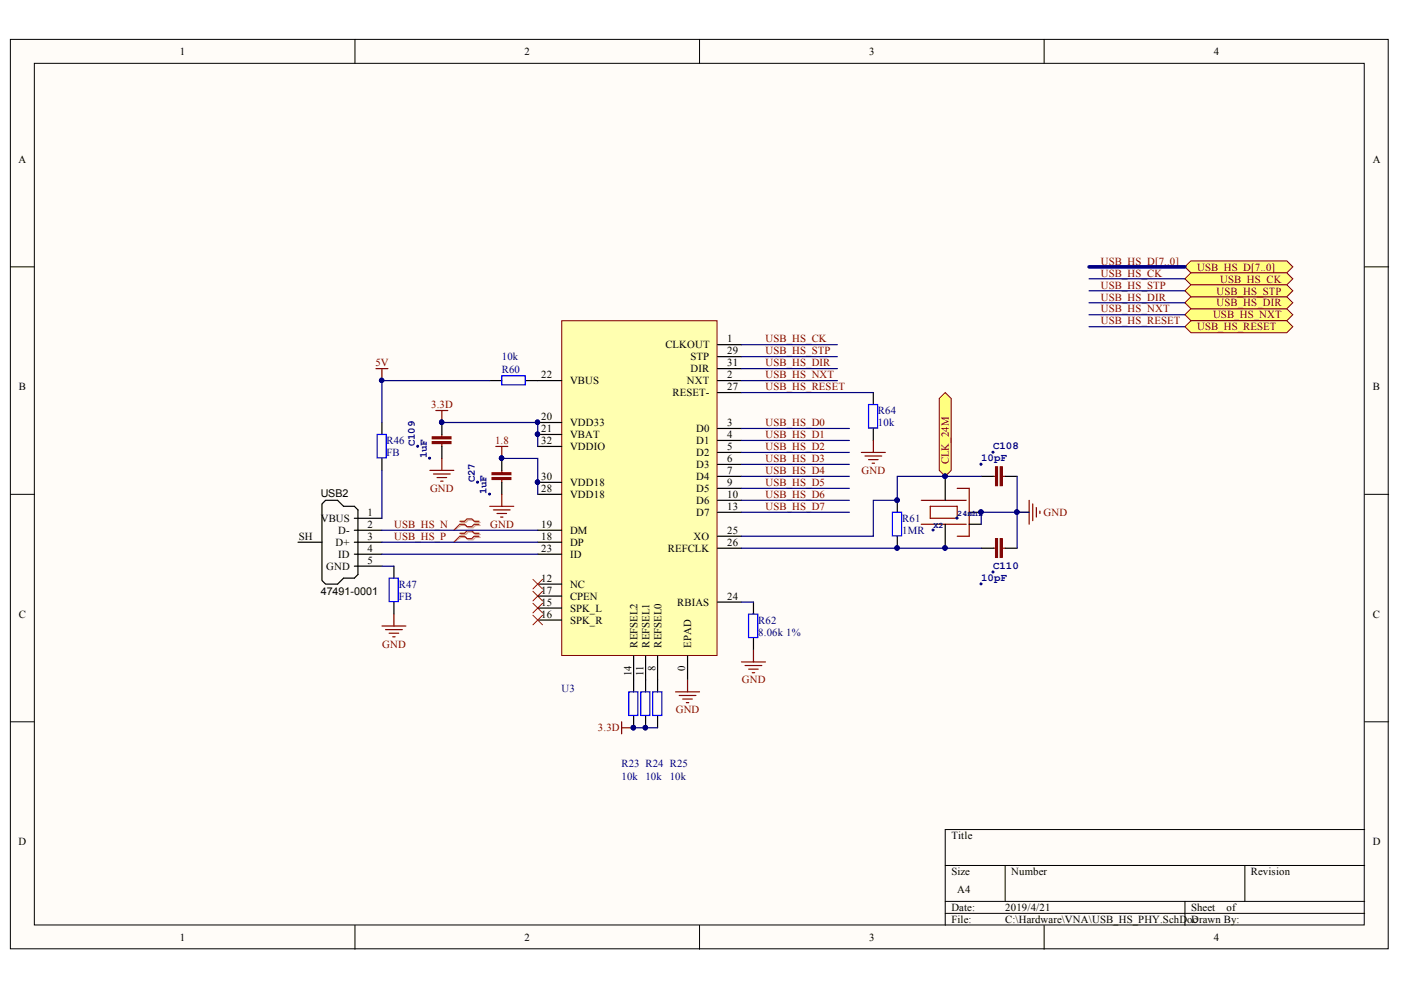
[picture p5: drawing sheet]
<svg xmlns="http://www.w3.org/2000/svg" width="297mm" height="210mm" viewBox="0 0 297 210" stroke-linecap="round" stroke-linejoin="round" font-family="sans-serif">
<defs><g id="words">
<g font-size="2.3">
<text x="38.1" y="11.7">1</text>
<text x="111.2" y="11.7">2</text>
<text x="184.3" y="11.7">3</text>
<text x="257.4" y="11.7">4</text>
<text x="3.9" y="34.5">A</text>
<text x="291.1" y="34.5">A</text>
<text x="141.1" y="73.9">CLKOUT</text>
<text x="146.4" y="76.4">STP</text>
<text x="154.2" y="72.6">1</text>
<text x="154.2" y="75.1">29</text>
<text x="154.2" y="77.7">31</text>
<text x="4" y="82.7">B</text>
<text x="114.8" y="80.2">22</text>
<text x="120.9" y="81.5">VBUS</text>
<text x="142.6" y="84">RESET-</text>
<text x="145.6" y="81.5">NXT</text>
<text x="146.4" y="78.9">DIR</text>
<text x="154.2" y="80.2">2</text>
<text x="154.2" y="82.7">27</text>
<text x="291.1" y="82.7">B</text>
<text x="114.8" y="89.1">20</text>
<text x="114.8" y="91.6">21</text>
<text x="114.8" y="94.1">32</text>
<text x="120.9" y="90.3">VDD33</text>
<text x="120.9" y="92.9">VBAT</text>
<text x="120.9" y="95.4">VDDIO</text>
<text x="147.6" y="91.6">D0</text>
<text x="147.6" y="94.1">D1</text>
<text x="154.2" y="90.3">3</text>
<text x="154.2" y="92.9">4</text>
<text x="154.2" y="95.4">5</text>
<text x="114.8" y="101.7">30</text>
<text x="147.6" y="96.7">D2</text>
<text x="147.6" y="99.2">D3</text>
<text x="147.6" y="101.7">D4</text>
<text x="154.2" y="97.9">6</text>
<text x="154.2" y="100.5">7</text>
<text x="68" y="105.4">USB2</text>
<text x="114.8" y="104.4">28</text>
<text x="120.9" y="105.6">VDD18</text>
<text x="120.9" y="103">VDD18</text>
<text x="147.6" y="104.4">D5</text>
<text x="147.6" y="106.9">D6</text>
<text x="154.2" y="103">9</text>
<text x="154.2" y="105.6">10</text>
<text x="68" y="110.7">VBUS</text>
<text x="71.7" y="113.2">D-</text>
<text x="77.9" y="109.4">1</text>
<text x="77.9" y="112">2</text>
<text x="114.8" y="112">19</text>
<text x="120.9" y="113.2">DM</text>
<text x="147.6" y="109.4">D7</text>
<text x="154.2" y="108.2">13</text>
<text x="154.2" y="113.2">25</text>
<text x="63.3" y="114.5">SH</text>
<text x="71.1" y="115.8">D+</text>
<text x="71.7" y="118.3">ID</text>
<text x="77.9" y="114.5">3</text>
<text x="77.9" y="117">4</text>
<text x="77.9" y="119.6">5</text>
<text x="114.8" y="114.5">18</text>
<text x="114.8" y="117">23</text>
<text x="120.9" y="115.8">DP</text>
<text x="120.9" y="118.3">ID</text>
<text x="141.6" y="117">REFCLK</text>
<text x="147.1" y="114.5">XO</text>
<text x="154.2" y="115.8">26</text>
<text x="69.2" y="120.8">GND</text>
<text x="114.8" y="123.4">12</text>
<text x="114.8" y="125.9">17</text>
<text x="120.9" y="124.6">NC</text>
<text x="4" y="131">C</text>
<text x="68" y="126.2">47491-0001</text>
<text x="114.8" y="128.4">15</text>
<text x="114.8" y="131">16</text>
<text x="120.9" y="129.7">SPK_L</text>
<text x="120.9" y="127.2">CPEN</text>
<text x="143.6" y="128.4">RBIAS</text>
<text x="154.2" y="127.2">24</text>
<text x="291.1" y="131">C</text>
<text x="120.9" y="132.2">SPK_R</text>
<text x="135.1" y="137.3" transform="rotate(-90 135.1 137.3)">REFSEL2</text>
<text x="137.7" y="137.3" transform="rotate(-90 137.7 137.3)">REFSEL1</text>
<text x="140.2" y="137.3" transform="rotate(-90 140.2 137.3)">REFSEL0</text>
<text x="146.6" y="137.3" transform="rotate(-90 146.6 137.3)">EPAD</text>
<text x="133.9" y="143.4" transform="rotate(-90 133.9 143.4)">14</text>
<text x="136.4" y="143.4" transform="rotate(-90 136.4 143.4)">11</text>
<text x="139" y="142.3" transform="rotate(-90 139 142.3)">8</text>
<text x="145.3" y="142.3" transform="rotate(-90 145.3 142.3)">0</text>
<text x="3.9" y="179.2">D</text>
<text x="201.7" y="177.9">Title</text>
<text x="291.1" y="179.2">D</text>
<text x="201.7" y="185.6">Size</text>
<text x="214.4" y="185.6">Number</text>
<text x="265.2" y="185.6">Revision</text>
<text x="203" y="189.4">A4</text>
<text x="201.7" y="193.2">Date:</text>
<text x="201.7" y="195.7">File:</text>
<text x="213.1" y="193.2">2019/4/21</text>
<text x="213.1" y="195.7">C:\Hardware\VNA\USB_HS_PHY.SchD</text>
<text x="251.7" y="195.7">oDrawn By:</text>
<text x="252.5" y="193.2">Sheet</text>
<text x="252.9" y="195.7">c</text>
<text x="260.1" y="193.2">of</text>
<text x="38.1" y="199.5">1</text>
<text x="111.2" y="199.5">2</text>
<text x="184.3" y="199.5">3</text>
<text x="257.4" y="199.5">4</text>
</g>
<g font-size="2.3" fill="#800000">
<text x="233.4" y="56.1">USB_HS_D[7..0]</text>
<text x="233.4" y="58.6">USB_HS_CK</text>
<text x="253.8" y="57.4">USB_HS_D[7..0]</text>
<text x="258.7" y="59.9">USB_HS_CK</text>
<text x="233.4" y="61.2">USB_HS_STP</text>
<text x="233.4" y="63.7">USB_HS_DIR</text>
<text x="257.9" y="65">USB_HS_DIR</text>
<text x="257.9" y="62.4">USB_HS_STP</text>
<text x="233.4" y="66.2">USB_HS_NXT</text>
<text x="233.4" y="68.8">USB_HS_RESET</text>
<text x="253.8" y="70.1">USB_HS_RESET</text>
<text x="257.2" y="67.5">USB_HS_NXT</text>
<text x="79.6" y="77.7">5V</text>
<text x="162.3" y="72.6">USB_HS_CK</text>
<text x="162.3" y="75.1">USB_HS_STP</text>
<text x="162.3" y="77.7">USB_HS_DIR</text>
<text x="162.3" y="80.2">USB_HS_NXT</text>
<text x="162.3" y="82.7">USB_HS_RESET</text>
<text x="91.4" y="86.5">3.3D</text>
<text x="105" y="94.1">1.8</text>
<text x="162.3" y="90.3">USB_HS_D0</text>
<text x="162.3" y="92.9">USB_HS_D1</text>
<text x="162.3" y="95.4">USB_HS_D2</text>
<text x="162.3" y="97.9">USB_HS_D3</text>
<text x="162.3" y="100.5">USB_HS_D4</text>
<text x="182.7" y="100.5">GND</text>
<text x="201.2" y="98.4" transform="rotate(-90 201.2 98.4)">CLK_24M</text>
<text x="91.2" y="104.4">GND</text>
<text x="162.3" y="103">USB_HS_D5</text>
<text x="162.3" y="105.6">USB_HS_D6</text>
<text x="83.6" y="112">USB_HS_N</text>
<text x="103.9" y="112">GND</text>
<text x="162.3" y="108.2">USB_HS_D7</text>
<text x="221.2" y="109.4">GND</text>
<text x="83.6" y="114.5">USB_HS_P</text>
<text x="81" y="137.3">GND</text>
<text x="157.3" y="144.9">GND</text>
<text x="126.8" y="155.1">3.3D</text>
<text x="143.3" y="151.2">GND</text>
</g>
<g font-size="2.3" fill="#000080">
<text x="106.4" y="76.4">10k</text>
<text x="106.4" y="79.2">R60</text>
<text x="186.1" y="87.8">R64</text>
<text x="82" y="94.1">R46</text>
<text x="88" y="94.6" transform="rotate(-90 88 94.6)">C109</text>
<text x="186.1" y="90.3">10k</text>
<text x="210.6" y="95.2">C108</text>
<text x="82" y="96.7">FB</text>
<text x="90.5" y="97.2" transform="rotate(-90 90.5 97.2)">1uF</text>
<text x="208" y="97.8">10pF</text>
<text x="100.6" y="102.2" transform="rotate(-90 100.6 102.2)">C27</text>
<text x="103.2" y="104.8" transform="rotate(-90 103.2 104.8)">1uF</text>
<text x="191.3" y="110.7">R61</text>
<text x="191.3" y="113.2">1MR</text>
<text x="84.6" y="124.6">R47</text>
<text x="208" y="123.2">10pF</text>
<text x="210.6" y="120.7">C110</text>
<text x="84.6" y="127.2">FB</text>
<text x="160.8" y="132.2">R62</text>
<text x="160.8" y="134.8">8.06k 1%</text>
<text x="119.1" y="146.7">U3</text>
<text x="131.8" y="162.7">R23 R24 R25</text>
<text x="131.8" y="165.3">10k 10k</text>
<text x="142" y="165.3">10k</text>
</g>
<g font-size="1.8" fill="#000080">
<text x="197.9" y="111.9">X2</text>
<text x="203" y="109.3">24mhz</text>
</g>
</g></defs>
<g fill="#fffcf8" stroke="#000" stroke-width=".21">
<path d="M2.2 8.4h292.1v192.8h-292.1z"/>
<path d="M7.3 13.4h281.9v182.7h-281.9z"/>
</g>
<g fill="none" stroke="#000" stroke-width=".21">
<path d="M75.3 8.4v5M148.3 8.4v5M221.4 8.4v5M2.2 56.6h5.1M289.3 56.6h5.1M2.2 104.8h5.1M289.3 104.8h5.1M2.2 153h5.1M289.3 153h5.1M289.3 175.9h-88.9v20.3M75.3 196.2v5.1M148.3 196.2v5.1"/>
<path d="M200.4 183.5h88.9M200.4 191.1h88.9M200.4 193.7h88.9M213.1 183.5v7.6M221.4 196.2v5.1M251.2 191.1v5.1M263.9 183.5v7.6"/>
</g>
<g fill="none" stroke="#800000" stroke-width=".25">
<path d="M79.7 78.2h2.5M81 78.2v2.5M91.1 99.7h5.1M92.4 87h2.6M93.7 87v2.6M93.7 92.1v.5M93.7 94.1v.6M93.7 97.2v2.5M91.9 100.5h3.6M92.7 101.3h2M93.4 102h.5M195.3 106.1h9.6"/>
<path d="M195.3 111.2h9.6M197.2 107.3h5.7v2.6h-5.7zM202.9 103.5h2.6v10.2h-2.6M210.6 116.2h.5M210.6 101h.5M212.6 116.2h.5M212.6 101h.5M215.7 108.6h2.5M218.2 106.1v5.1M219 106.8v3.6M219.7 107.6v2M220.5 108.4v.5"/>
<path d="M81 132.7h5.1M81.7 133.5h3.6M82.5 134.3h2M83.3 135h.5M83.5 130.2v2.5M159.7 137.8v2.5M157.2 140.3h5.1M158 141.1h3.5M158.7 141.9h2.1M159.5 142.6h.5"/>
</g>
<g fill="none" stroke="#000" stroke-width=".25">
<path d="M93.7 89.6v2.5M93.7 94.7v2.5M103.8 80.7h2.6M111.5 80.7h2.5M185.2 83.2v2.6M185.2 90.8v2.6M63.2 115h5.1M68.3 106.8l.7-.7h2.6l1.2 1.2h2.3l.8 .8v13.7l-.8 .8h-2.3l-1.2 1.2h-2.6l-.7-.7zM75.1 109.9h5.9M75.1 112.4h5.9M75.1 115h5.9M75.1 117.5h5.9"/>
<path d="M190.2 106.1v2.5M190.2 113.7v2.5M200.4 101v5.1M200.4 111.2v5M205.5 108.6h2.5M205.5 111.2h2.5M208 116.2h2.6M208 101h2.6M213.1 116.2h2.6M213.1 101h2.6M75.1 120h5.9M159.7 127.7v2.5"/>
<path d="M159.7 135.3v2.5"/>
</g>
<g fill="#000080" stroke="#000080" stroke-width=".21">
<circle cx="80.9" cy="80.6" r=".46"/>
<circle cx="93.6" cy="89.5" r=".46"/>
<circle cx="88.5" cy="94.6" r=".21"/>
<circle cx="91.1" cy="97.1" r=".21"/>
<circle cx="190.2" cy="106" r=".46"/>
<circle cx="190.2" cy="116.2" r=".46"/>
<circle cx="210.5" cy="121.3" r=".21"/>
<circle cx="208" cy="123.8" r=".2"/>
<circle cx="210.5" cy="95.9" r=".2"/>
<circle cx="208" cy="98.4" r=".21"/>
<circle cx="200.4" cy="101" r=".46"/>
<circle cx="200.4" cy="116.2" r=".46"/>
<circle cx="208" cy="108.6" r=".46"/>
<circle cx="197.8" cy="112.4" r=".2"/>
<circle cx="202.9" cy="109.8" r=".22"/>
<circle cx="215.6" cy="108.6" r=".46"/>
</g>
<path d="M106.4 79.7h5v1.9h-5zM184.1 85.8h2v4.9h-2zM189.2 108.6h2v5h-2zM158.7 130.2h2v5h-2z" fill="none" stroke="#00f" stroke-width=".25"/>
<g fill="#800000" stroke="#800000" stroke-width=".25">
<path d="M91.6 93.6h4v.4h-4z"/>
<path d="M91.6 92.6h4v.4h-4z"/>
<path d="M211.1 114.2h.4v4h-.4z"/>
<path d="M212.1 114.2h.4v4h-.4z"/>
<path d="M211.1 99h.4v4h-.4z"/>
<path d="M212.1 99h.4v4h-.4z"/>
</g>
<path d="M113 125.4l2 2M113 127.9l2 2M115 125.4l-2 2M115 127.9l-2 2" fill="none" stroke="#f00" stroke-width=".21"/>
<path d="M199.1 84.5l1.3-1.3 1.3 1.3v15.2l-1.3 1.3-1.3-1.3z" fill-rule="evenodd" fill="#ffff80" stroke="#800000" stroke-width=".21"/>
<circle cx="200.4" cy="101" r=".46" fill="#000080" stroke="#000080" stroke-width=".21"/>
<g fill="#ffff80" stroke="#800000" stroke-width=".21">
<path d="M251.2 56.6l1.3-1.3h20.3l1.3 1.3-1.3 1.2h-20.3z" fill-rule="evenodd"/>
<path d="M251.2 59.1l1.3-1.3h20.3l1.3 1.3-1.3 1.3h-20.3z" fill-rule="evenodd"/>
<path d="M251.2 66.7l1.3-1.2h20.3l1.3 1.2-1.3 1.3h-20.3z" fill-rule="evenodd"/>
<path d="M251.2 64.2l1.3-1.3h20.3l1.3 1.3-1.3 1.3h-20.3z" fill-rule="evenodd"/>
<path d="M251.2 61.7l1.3-1.3h20.3l1.3 1.3-1.3 1.2h-20.3z" fill-rule="evenodd"/>
<path d="M251.2 69.3l1.3-1.3h20.3l1.3 1.3-1.3 1.2h-20.3z" fill-rule="evenodd"/>
</g>
<path d="M81 89.6v2.5M81 97.2v2.5M83.5 120v2.6M83.5 127.7v2.5" fill="none" stroke="#000" stroke-width=".25"/>
<path d="M80 92.1h1.9v5h-1.9zM82.5 122.6h1.9v5h-1.9z" fill="none" stroke="#00f" stroke-width=".25"/>
<path d="M97.7 110.8h1.1l.5-.5h1l.5 .5h1M97.7 111.4h1.1l.5 .5h1l.5-.5h1M97.7 113.3h1.1l.5-.5h1l.5 .5h1M97.7 113.9h1.1l.5 .6h1l.5-.6h1" fill="none" stroke="#d0a19e" stroke-width=".25"/>
<path d="M97.7 111.4l-1.5 1M97.7 113.9l-1.5 1.1" fill="none" stroke="#d0a19e" stroke-width=".21"/>
<path d="M97.5 110.5h1l.5-.5h1l.5 .5h1.1M97.5 111.2h1l.5 .5h1l.5-.5h1.1M97.5 113.1h1l.5-.5h1l.5 .5h1.1M97.5 113.7h1l.5 .5h1l.5-.5h1.1" fill="none" stroke="#f00" stroke-width=".25"/>
<path d="M97.5 111.2l-1.3 1.2M97.5 113.7l-1.3 1.3" fill="none" stroke="#f00" stroke-width=".21"/>
<path d="M119.1 68h32.9v71h-32.9z" fill="#ffffb0" stroke="#800000" stroke-width=".21"/>
<g fill="none" stroke="#000" stroke-width=".25">
<path d="M152.1 73.1h5.1M152.1 75.6h5.1M152.1 78.2h5.1M106.4 97.2v2.5M114 80.7h5.1M114 89.6h5.1M114 92.1h5.1M114 94.7h5.1M152.1 80.7h5.1M152.1 90.8h5.1M152.1 93.4h5.1M152.1 95.9h5.1"/>
<path d="M152.1 98.5h5.1M152.1 83.2h5.1M106.4 102.3v2.5M114 115h5.1M114 112.4h5.1M114 117.5h5.1M114 104.8h5.1M114 102.3h5.1M152.1 101h5.1M152.1 103.5h5.1M152.1 106.1h5.1M152.1 108.6h5.1"/>
<path d="M152.1 113.7h5.1M152.1 116.2h5.1M114 123.8h5.1M114 128.9h5.1M114 131.5h5.1M114 126.4h5.1M134.3 139.1v7.6M136.9 139.1v7.6M139.4 139.1v7.6M145.8 139.1v5.1M152.1 127.7h5.1M134.3 151.8v2.5"/>
<path d="M136.9 151.8v2.5M139.4 151.8v2.5"/>
</g>
<g fill="#000080" stroke="#000080" stroke-width=".21">
<circle cx="114" cy="89.5" r=".46"/>
<circle cx="114" cy="92.1" r=".46"/>
<circle cx="114" cy="102.2" r=".46"/>
<circle cx="106.3" cy="97.1" r=".46"/>
<circle cx="101.2" cy="102.2" r=".22"/>
<circle cx="103.8" cy="104.8" r=".2"/>
<circle cx="215.6" cy="108.6" r=".46"/>
<circle cx="80.9" cy="80.6" r=".46"/>
<circle cx="93.6" cy="89.5" r=".46"/>
<circle cx="136.8" cy="154.3" r=".46"/>
<circle cx="134.3" cy="154.3" r=".46"/>
<circle cx="200.4" cy="116.2" r=".46"/>
<circle cx="190.2" cy="116.2" r=".46"/>
<circle cx="208" cy="108.6" r=".46"/>
<circle cx="200.4" cy="101" r=".46"/>
<circle cx="190.2" cy="106" r=".46"/>
</g>
<g fill="none" stroke="#800000" stroke-width=".25">
<path d="M105.1 94.7h2.6M106.4 94.7v2.5M106.4 99.7v.5M182.6 95.9h5.1M183.4 96.7h3.5M184.1 97.4h2.1M184.9 98.2h.5M185.2 93.4v2.5M103.8 107.3h5.1M104.6 108.1h3.6M105.4 108.9h2M106.1 109.6h.5"/>
<path d="M106.4 101.8v.5M106.4 104.8v2.5M131.8 153v2.6M131.8 154.3h2.5M143.2 146.7h5.1M144 147.5h3.6M144.8 148.2h2M145.5 149h.5M145.8 144.2v2.5"/>
</g>
<g fill="#800000" stroke="#800000" stroke-width=".25">
<path d="M104.3 101.3h4v.4h-4z"/>
<path d="M104.3 100.2h4v.4h-4z"/>
</g>
<g fill="none" stroke="#000080" stroke-width=".25">
<path d="M230.9 59.1h20.3M157.2 73.1h20.3M157.2 75.6h20.3M157.2 78.2h20.3M230.9 61.7h20.3M230.9 64.2h20.3M230.9 66.7h20.3M230.9 69.3h20.3M81 99.7v10.2M93.7 89.6h20.3v5.1M103.8 80.7h-22.8v8.9M106.4 97.2h7.6v7.6"/>
<path d="M157.2 90.8h22.9M157.2 93.4h22.9M157.2 95.9h22.9M157.2 98.5h22.9M157.2 80.7h20.3M157.2 83.2h28M81 115h33M81 112.4h33M81 117.5h33M157.2 116.2h50.8M157.2 101h22.9M157.2 103.5h22.9"/>
<path d="M157.2 106.1h22.9M157.2 108.6h22.9M208 101h-17.8v5.1h-5v7.6h-28M215.7 101v15.2M218.2 108.6h-10.2v2.6M81 120h2.5M157.2 127.7h2.5M134.3 154.3h5.1"/>
</g>
<path d="M230.9 56.6h20.3" fill="none" stroke="#000080" stroke-width=".76"/>
<path d="M113 130.4l2 2.1M113 122.8l2 2.1M115 130.4l-2 2.1M115 122.8l-2 2.1" fill="none" stroke="#f00" stroke-width=".21"/>
<path d="M133.3 146.7h2v5h-2zM135.9 146.7h1.9v5h-1.9zM138.4 146.7h1.9v5h-1.9z" fill="none" stroke="#00f" stroke-width=".25"/>
<use href="#words"/>
</svg>
